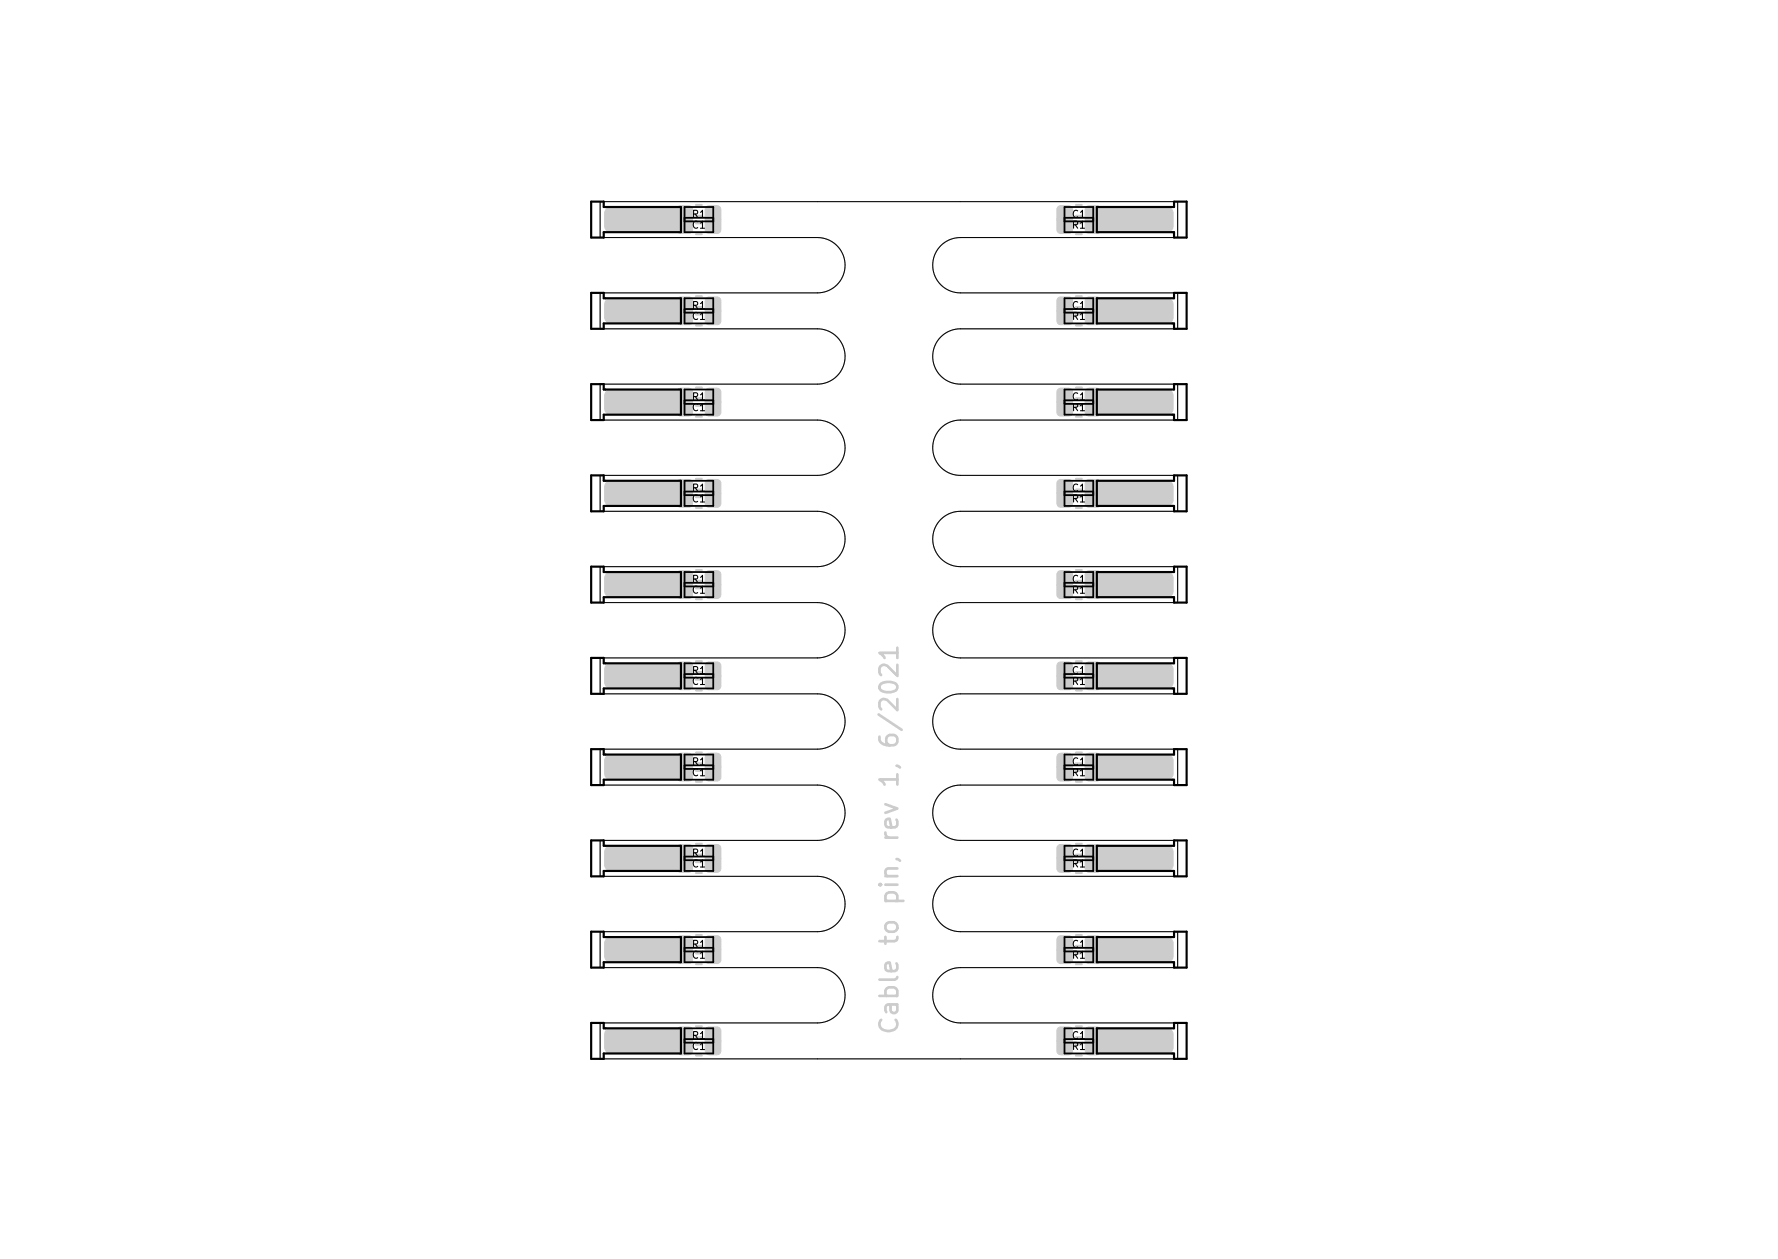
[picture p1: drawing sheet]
<svg xmlns="http://www.w3.org/2000/svg" width="297mm" height="210mm" viewBox="0 0 297 210" stroke-linecap="round" stroke-linejoin="round" font-family="sans-serif">
<defs><g id="words">
<text font-size="4.2" fill="#ccc" x="150.1" y="165.7" transform="rotate(-90 150.1 165.7)">Cable to pin, rev 1, 6/2021</text>
<g font-size="1.7">
<text x="115.7" y="36.4">R1</text>
<text x="115.7" y="38.2">C1</text>
<text x="179.2" y="36.4">C1</text>
<text x="179.2" y="38.2">R1</text>
<text x="115.7" y="51.6">R1</text>
<text x="115.7" y="53.4">C1</text>
<text x="179.2" y="53.4">R1</text>
<text x="179.2" y="51.6">C1</text>
<text x="115.7" y="66.9">R1</text>
<text x="115.7" y="68.7">C1</text>
<text x="179.2" y="68.7">R1</text>
<text x="179.2" y="66.9">C1</text>
<text x="115.7" y="82.1">R1</text>
<text x="115.7" y="83.9">C1</text>
<text x="179.2" y="83.9">R1</text>
<text x="179.2" y="82.1">C1</text>
<text x="115.7" y="97.3">R1</text>
<text x="115.7" y="99.1">C1</text>
<text x="179.2" y="97.3">C1</text>
<text x="179.2" y="99.1">R1</text>
<text x="115.7" y="112.6">R1</text>
<text x="179.2" y="112.6">C1</text>
<text x="115.7" y="114.4">C1</text>
<text x="179.2" y="114.4">R1</text>
<text x="115.7" y="127.8">R1</text>
<text x="115.7" y="129.6">C1</text>
<text x="179.2" y="129.6">R1</text>
<text x="179.2" y="127.8">C1</text>
<text x="115.7" y="143.1">R1</text>
<text x="179.2" y="143.1">C1</text>
<text x="115.7" y="144.9">C1</text>
<text x="179.2" y="144.9">R1</text>
<text x="115.7" y="160.1">C1</text>
<text x="115.7" y="158.3">R1</text>
<text x="179.2" y="160.1">R1</text>
<text x="179.2" y="158.3">C1</text>
<text x="115.7" y="173.5">R1</text>
<text x="179.2" y="173.5">C1</text>
<text x="115.7" y="175.3">C1</text>
<text x="179.2" y="175.3">R1</text>
</g>
</g></defs>
<path d="M100.3 33.7h96.4v6h-36.7a4.6 4.6 0 0 0-4.2 4.8 4.6 4.6 0 0 0 4.6 4.4h36.3v6h-36.7a4.6 4.6 0 0 0-4.2 4.8 4.6 4.6 0 0 0 4.6 4.5h36.3v6h-36.7a4.6 4.6 0 0 0-4.2 4.8 4.6 4.6 0 0 0 4.6 4.4h36.3v6h-36.7a4.6 4.6 0 0 0-4.2 4.8 4.6 4.6 0 0 0 4.6 4.4h36.3v6h-36.7a4.6 4.6 0 0 0-4.2 4.9 4.6 4.6 0 0 0 4.6 4.4h36.3v6h-36.7a4.6 4.6 0 0 0-4.2 4.8 4.6 4.6 0 0 0 4.6 4.4h36.3v6h-36.7a4.6 4.6 0 0 0-4.2 4.8 4.6 4.6 0 0 0 4.6 4.5h36.3v6h-36.7a4.6 4.6 0 0 0-4.2 4.8 4.6 4.6 0 0 0 4.6 4.4h36.3v6h-36.7a4.6 4.6 0 0 0-4.2 4.8 4.6 4.6 0 0 0 4.6 4.4h36.3v6h-96.4v-6h36.7a4.6 4.6 0 0 0 4.2-4.8 4.6 4.6 0 0 0-4.6-4.4h-36.3v-6h36.7a4.6 4.6 0 0 0 4.2-4.8 4.6 4.6 0 0 0-4.6-4.4h-36.3v-6l36.7-.1a4.6 4.6 0 0 0 4.2-4.8 4.6 4.6 0 0 0-4.6-4.4h-36.3v-6h36.7a4.6 4.6 0 0 0 4.2-4.8 4.6 4.6 0 0 0-4.6-4.4h-36.3v-6h36.7a4.6 4.6 0 0 0 4.2-4.8 4.6 4.6 0 0 0-4.6-4.5h-36.3v-6h36.7a4.6 4.6 0 0 0 4.2-4.8 4.6 4.6 0 0 0-4.6-4.4h-36.3v-6h36.7a4.6 4.6 0 0 0 4.2-4.8 4.6 4.6 0 0 0-4.6-4.4h-36.3v-6l36.7-.1a4.6 4.6 0 0 0 4.2-4.8 4.6 4.6 0 0 0-4.6-4.4h-36.3v-6h36.7a4.6 4.6 0 0 0 4.2-4.8 4.6 4.6 0 0 0-4.6-4.4h-36.3z" fill="none" stroke="#ccc" stroke-width=".17"/>
<g fill="#ccc" stroke="#ccc" stroke-width=".17">
<path d="M183.4 172l.7-.3h10.8a1.05 1.05 0 0 1 1.1 1.1v2.1a1.05 1.05 0 0 1-1.1 1h-10.8a1.05 1.05 0 0 1-1-1v-2.2z"/>
<path d="M181.5 34.5l.4-.1 1.4-.1a.66 .66 0 0 1 .6 .7v1.5a.66 .66 0 0 1-.6 .7h-1.4a.66 .66 0 0 1-.6-.7v-1.6z"/>
<path d="M176.8 34.5l.4-.1 1.3-.1a.66 .66 0 0 1 .7 .7v1.5a.66 .66 0 0 1-.7 .7h-1.3a.66 .66 0 0 1-.6-.7v-1.6z"/>
<path d="M181.5 36.3l.4-.1 1.4-.1a.66 .66 0 0 1 .6 .7v1.5a.66 .66 0 0 1-.6 .7h-1.4a.66 .66 0 0 1-.6-.7v-1.6z"/>
<path d="M176.8 36.3l.4-.1 1.3-.1a.66 .66 0 0 1 .7 .7v1.5a.66 .66 0 0 1-.7 .7h-1.3a.66 .66 0 0 1-.6-.7v-1.6z"/>
<path d="M183.4 65.4l.7-.3h10.8a1.05 1.05 0 0 1 1.1 1v2.1a1.05 1.05 0 0 1-1.1 1.1h-10.8a1.05 1.05 0 0 1-1-1.1v-2.2z"/>
<path d="M176.8 143l.4-.2h1.3a.66 .66 0 0 1 .7 .7v1.5a.66 .66 0 0 1-.7 .7h-1.3a.66 .66 0 0 1-.6-.7v-1.6z"/>
<path d="M181.5 143l.4-.2h1.4a.66 .66 0 0 1 .6 .7v1.5a.66 .66 0 0 1-.6 .7h-1.4a.66 .66 0 0 1-.6-.7v-1.6z"/>
<path d="M181.5 158.3l.4-.2h1.4a.66 .66 0 0 1 .6 .6v1.6a.66 .66 0 0 1-.6 .6h-1.4a.66 .66 0 0 1-.6-.6v-1.6z"/>
<path d="M176.8 158.3l.4-.2h1.3a.66 .66 0 0 1 .7 .6v1.6a.66 .66 0 0 1-.7 .6h-1.3a.66 .66 0 0 1-.6-.6v-1.6z"/>
<path d="M183.4 50.1l.7-.3h10.8a1.05 1.05 0 0 1 1.1 1.1v2.1a1.05 1.05 0 0 1-1.1 1h-10.8a1.05 1.05 0 0 1-1-1v-2.2z"/>
<path d="M176.8 51.6l.4-.2h1.3a.66 .66 0 0 1 .7 .6v1.6a.66 .66 0 0 1-.7 .6h-1.3a.66 .66 0 0 1-.6-.6v-1.6z"/>
<path d="M181.5 51.6l.4-.2h1.4a.66 .66 0 0 1 .6 .6v1.6a.66 .66 0 0 1-.6 .6h-1.4a.66 .66 0 0 1-.6-.6v-1.6z"/>
<path d="M183.4 95.8l.7-.3h10.8a1.05 1.05 0 0 1 1.1 1.1v2.1a1.05 1.05 0 0 1-1.1 1h-10.8a1.05 1.05 0 0 1-1-1v-2.2z"/>
<path d="M176.8 82.1l.4-.2h1.3a.66 .66 0 0 1 .7 .6v1.6a.66 .66 0 0 1-.7 .6h-1.3a.66 .66 0 0 1-.6-.6v-1.6z"/>
<path d="M181.5 82.1l.4-.2h1.4a.66 .66 0 0 1 .6 .6v1.6a.66 .66 0 0 1-.6 .6h-1.4a.66 .66 0 0 1-.6-.6v-1.6z"/>
<path d="M183.4 111.1l.7-.3h10.8a1.05 1.05 0 0 1 1.1 1v2.1a1.05 1.05 0 0 1-1.1 1.1h-10.8a1.05 1.05 0 0 1-1-1.1v-2.2z"/>
<path d="M183.4 156.8l.7-.3h10.8a1.05 1.05 0 0 1 1.1 1v2.1a1.05 1.05 0 0 1-1.1 1.1h-10.8a1.05 1.05 0 0 1-1-1.1v-2.2z"/>
<path d="M176.8 141.2l.4-.2h1.3a.66 .66 0 0 1 .7 .7v1.5a.66 .66 0 0 1-.7 .7h-1.3a.66 .66 0 0 1-.6-.7v-1.6z"/>
<path d="M181.5 141.2l.4-.2h1.4a.66 .66 0 0 1 .6 .7v1.5a.66 .66 0 0 1-.6 .7h-1.4a.66 .66 0 0 1-.6-.7v-1.6z"/>
<path d="M181.5 95.5l.4-.2h1.4a.66 .66 0 0 1 .6 .7v1.5a.66 .66 0 0 1-.6 .7h-1.4a.66 .66 0 0 1-.6-.7v-1.6z"/>
<path d="M176.8 95.5l.4-.2h1.3a.66 .66 0 0 1 .7 .7v1.5a.66 .66 0 0 1-.7 .7h-1.3a.66 .66 0 0 1-.6-.7v-1.6z"/>
<path d="M176.8 49.8l.4-.2h1.3a.66 .66 0 0 1 .7 .6v1.6a.66 .66 0 0 1-.7 .6h-1.3a.66 .66 0 0 1-.6-.6v-1.6z"/>
<path d="M181.5 49.8l.4-.2h1.4a.66 .66 0 0 1 .6 .6v1.6a.66 .66 0 0 1-.6 .6h-1.4a.66 .66 0 0 1-.6-.6v-1.6z"/>
<path d="M183.4 34.9l.7-.3h10.8a1.05 1.05 0 0 1 1.1 1v2.1a1.05 1.05 0 0 1-1.1 1.1h-10.8a1.05 1.05 0 0 1-1-1.1v-2.2z"/>
<path d="M181.5 127.8l.4-.2h1.4a.66 .66 0 0 1 .6 .6v1.6a.66 .66 0 0 1-.6 .6h-1.4a.66 .66 0 0 1-.6-.6v-1.6z"/>
<path d="M176.8 127.8l.4-.2h1.3a.66 .66 0 0 1 .7 .6v1.6a.66 .66 0 0 1-.7 .6h-1.3a.66 .66 0 0 1-.6-.6v-1.6z"/>
<path d="M183.4 141.6l.7-.3h10.8a1.05 1.05 0 0 1 1.1 1v2.1a1.05 1.05 0 0 1-1.1 1.1h-10.8a1.05 1.05 0 0 1-1-1.1v-2.2z"/>
<path d="M183.4 80.6l.7-.3h10.8a1.05 1.05 0 0 1 1.1 1v2.1a1.05 1.05 0 0 1-1.1 1.1h-10.8a1.05 1.05 0 0 1-1-1.1v-2.2z"/>
<path d="M176.8 110.7l.4-.1 1.3-.1a.66 .66 0 0 1 .7 .7v1.5a.66 .66 0 0 1-.7 .7h-1.3a.66 .66 0 0 1-.6-.7v-1.6z"/>
<path d="M181.5 110.7l.4-.1 1.4-.1a.66 .66 0 0 1 .6 .7v1.5a.66 .66 0 0 1-.6 .7h-1.4a.66 .66 0 0 1-.6-.7v-1.6z"/>
<path d="M176.8 80.3l.4-.2h1.3a.66 .66 0 0 1 .7 .6v1.6a.66 .66 0 0 1-.7 .6h-1.3a.66 .66 0 0 1-.6-.6v-1.6z"/>
<path d="M181.5 80.3l.4-.2h1.4a.66 .66 0 0 1 .6 .6v1.6a.66 .66 0 0 1-.6 .6h-1.4a.66 .66 0 0 1-.6-.6v-1.6z"/>
<path d="M181.5 156.5l.4-.2h1.4a.66 .66 0 0 1 .6 .6v1.6a.66 .66 0 0 1-.6 .6h-1.4a.66 .66 0 0 1-.6-.6v-1.6z"/>
<path d="M176.8 156.5l.4-.2h1.3a.66 .66 0 0 1 .7 .6v1.6a.66 .66 0 0 1-.7 .6h-1.3a.66 .66 0 0 1-.6-.6v-1.6z"/>
<path d="M183.4 126.3l.7-.3h10.8a1.05 1.05 0 0 1 1.1 1.1v2.1a1.05 1.05 0 0 1-1.1 1h-10.8a1.05 1.05 0 0 1-1-1v-2.2z"/>
<path d="M181.5 66.8l.4-.2h1.4a.66 .66 0 0 1 .6 .7v1.5a.66 .66 0 0 1-.6 .7h-1.4a.66 .66 0 0 1-.6-.7v-1.6z"/>
<path d="M176.8 66.8l.4-.2h1.3a.66 .66 0 0 1 .7 .7v1.5a.66 .66 0 0 1-.7 .7h-1.3a.66 .66 0 0 1-.6-.7v-1.6z"/>
<path d="M181.5 126l.4-.2h1.4a.66 .66 0 0 1 .6 .6v1.6a.66 .66 0 0 1-.6 .6h-1.4a.66 .66 0 0 1-.6-.6v-1.6z"/>
<path d="M176.8 126l.4-.2h1.3a.66 .66 0 0 1 .7 .6v1.6a.66 .66 0 0 1-.7 .6h-1.3a.66 .66 0 0 1-.6-.6v-1.6z"/>
<path d="M176.8 173.5l.4-.2h1.3a.66 .66 0 0 1 .7 .7v1.5a.66 .66 0 0 1-.7 .7h-1.3a.66 .66 0 0 1-.6-.7v-1.6z"/>
<path d="M181.5 173.5l.4-.2h1.4a.66 .66 0 0 1 .6 .7v1.5a.66 .66 0 0 1-.6 .7h-1.4a.66 .66 0 0 1-.6-.7v-1.6z"/>
<path d="M176.8 112.5l.4-.1 1.3-.1a.66 .66 0 0 1 .7 .7v1.5a.66 .66 0 0 1-.7 .7h-1.3a.66 .66 0 0 1-.6-.7v-1.6z"/>
<path d="M181.5 112.5l.4-.1 1.4-.1a.66 .66 0 0 1 .6 .7v1.5a.66 .66 0 0 1-.6 .7h-1.4a.66 .66 0 0 1-.6-.7v-1.6z"/>
<path d="M176.8 171.7l.4-.2h1.3a.66 .66 0 0 1 .7 .7v1.5a.66 .66 0 0 1-.7 .7h-1.3a.66 .66 0 0 1-.6-.7v-1.6z"/>
<path d="M181.5 171.7l.4-.2h1.4a.66 .66 0 0 1 .6 .7v1.5a.66 .66 0 0 1-.6 .7h-1.4a.66 .66 0 0 1-.6-.7v-1.6z"/>
<path d="M181.5 65l.4-.2h1.4a.66 .66 0 0 1 .6 .7v1.5a.66 .66 0 0 1-.6 .7h-1.4a.66 .66 0 0 1-.6-.7v-1.6z"/>
<path d="M176.8 65l.4-.2h1.3a.66 .66 0 0 1 .7 .7v1.5a.66 .66 0 0 1-.7 .7h-1.3a.66 .66 0 0 1-.6-.7v-1.6z"/>
<path d="M181.5 97.3l.4-.2h1.4a.66 .66 0 0 1 .6 .7v1.5a.66 .66 0 0 1-.6 .7h-1.4a.66 .66 0 0 1-.6-.7v-1.6z"/>
<path d="M176.8 97.3l.4-.2h1.3a.66 .66 0 0 1 .7 .7v1.5a.66 .66 0 0 1-.7 .7h-1.3a.66 .66 0 0 1-.6-.7v-1.6z"/>
<path d="M101.3 156.8l.8-.3h10.8a1.05 1.05 0 0 1 1 1v2.1a1.05 1.05 0 0 1-1 1.1h-10.8a1.05 1.05 0 0 1-1.1-1.1v-2.2z"/>
<path d="M118 171.7l.4-.2h1.4a.66 .66 0 0 1 .6 .7v1.5a.66 .66 0 0 1-.6 .7h-1.3a.66 .66 0 0 1-.7-.7v-1.6z"/>
<path d="M113.3 171.7l.4-.2h1.4a.66 .66 0 0 1 .6 .7v1.5a.66 .66 0 0 1-.6 .7h-1.4a.66 .66 0 0 1-.6-.7v-1.6z"/>
<path d="M101.3 141.6l.8-.3h10.8a1.05 1.05 0 0 1 1 1v2.1a1.05 1.05 0 0 1-1 1.1h-10.8a1.05 1.05 0 0 1-1.1-1.1v-2.2z"/>
<path d="M113.3 158.3l.4-.2h1.4a.66 .66 0 0 1 .6 .6v1.6a.66 .66 0 0 1-.6 .6h-1.4a.66 .66 0 0 1-.6-.6v-1.6z"/>
<path d="M118 158.3l.4-.2h1.4a.66 .66 0 0 1 .6 .6v1.6a.66 .66 0 0 1-.6 .6h-1.3a.66 .66 0 0 1-.7-.6v-1.6z"/>
<path d="M101.3 172l.8-.3h10.8a1.05 1.05 0 0 1 1 1.1v2.1a1.05 1.05 0 0 1-1 1h-10.8a1.05 1.05 0 0 1-1.1-1v-2.2z"/>
<path d="M118 143l.4-.2h1.4a.66 .66 0 0 1 .6 .7v1.5a.66 .66 0 0 1-.6 .7h-1.3a.66 .66 0 0 1-.7-.7v-1.6z"/>
<path d="M113.3 143l.4-.2h1.4a.66 .66 0 0 1 .6 .7v1.5a.66 .66 0 0 1-.6 .7h-1.4a.66 .66 0 0 1-.6-.7v-1.6z"/>
<path d="M118 173.5l.4-.2h1.4a.66 .66 0 0 1 .6 .7v1.5a.66 .66 0 0 1-.6 .7h-1.3a.66 .66 0 0 1-.7-.7v-1.6z"/>
<path d="M113.3 173.5l.4-.2h1.4a.66 .66 0 0 1 .6 .7v1.5a.66 .66 0 0 1-.6 .7h-1.4a.66 .66 0 0 1-.6-.7v-1.6z"/>
<path d="M118 141.2l.4-.2h1.4a.66 .66 0 0 1 .6 .7v1.5a.66 .66 0 0 1-.6 .7h-1.3a.66 .66 0 0 1-.7-.7v-1.6z"/>
<path d="M113.3 141.2l.4-.2h1.4a.66 .66 0 0 1 .6 .7v1.5a.66 .66 0 0 1-.6 .7h-1.4a.66 .66 0 0 1-.6-.7v-1.6z"/>
<path d="M113.3 156.5l.4-.2h1.4a.66 .66 0 0 1 .6 .6v1.6a.66 .66 0 0 1-.6 .6h-1.4a.66 .66 0 0 1-.6-.6v-1.6z"/>
<path d="M118 156.5l.4-.2h1.4a.66 .66 0 0 1 .6 .6v1.6a.66 .66 0 0 1-.6 .6h-1.3a.66 .66 0 0 1-.7-.6v-1.6z"/>
<path d="M118 110.7l.4-.1 1.4-.1a.66 .66 0 0 1 .6 .7v1.5a.66 .66 0 0 1-.6 .7h-1.3a.66 .66 0 0 1-.7-.7v-1.6z"/>
<path d="M113.3 110.7l.4-.1 1.4-.1a.66 .66 0 0 1 .6 .7v1.5a.66 .66 0 0 1-.6 .7h-1.4a.66 .66 0 0 1-.6-.7v-1.6z"/>
<path d="M113.3 95.5l.4-.2h1.4a.66 .66 0 0 1 .6 .7v1.5a.66 .66 0 0 1-.6 .7h-1.4a.66 .66 0 0 1-.6-.7v-1.6z"/>
<path d="M118 95.5l.4-.2h1.4a.66 .66 0 0 1 .6 .7v1.5a.66 .66 0 0 1-.6 .7h-1.3a.66 .66 0 0 1-.7-.7v-1.6z"/>
<path d="M101.3 95.8l.8-.3h10.8a1.05 1.05 0 0 1 1 1.1v2.1a1.05 1.05 0 0 1-1 1h-10.8a1.05 1.05 0 0 1-1.1-1v-2.2z"/>
<path d="M118 112.5l.4-.1 1.4-.1a.66 .66 0 0 1 .6 .7v1.5a.66 .66 0 0 1-.6 .7h-1.3a.66 .66 0 0 1-.7-.7v-1.6z"/>
<path d="M113.3 112.5l.4-.1 1.4-.1a.66 .66 0 0 1 .6 .7v1.5a.66 .66 0 0 1-.6 .7h-1.4a.66 .66 0 0 1-.6-.7v-1.6z"/>
<path d="M113.3 126l.4-.2h1.4a.66 .66 0 0 1 .6 .6v1.6a.66 .66 0 0 1-.6 .6h-1.4a.66 .66 0 0 1-.6-.6v-1.6z"/>
<path d="M118 126l.4-.2h1.4a.66 .66 0 0 1 .6 .6v1.6a.66 .66 0 0 1-.6 .6h-1.3a.66 .66 0 0 1-.7-.6v-1.6z"/>
<path d="M101.3 111.1l.8-.3h10.8a1.05 1.05 0 0 1 1 1v2.1a1.05 1.05 0 0 1-1 1.1h-10.8a1.05 1.05 0 0 1-1.1-1.1v-2.2z"/>
<path d="M113.3 97.3l.4-.2h1.4a.66 .66 0 0 1 .6 .7v1.5a.66 .66 0 0 1-.6 .7h-1.4a.66 .66 0 0 1-.6-.7v-1.6z"/>
<path d="M118 97.3l.4-.2h1.4a.66 .66 0 0 1 .6 .7v1.5a.66 .66 0 0 1-.6 .7h-1.3a.66 .66 0 0 1-.7-.7v-1.6z"/>
<path d="M101.3 126.3l.8-.3h10.8a1.05 1.05 0 0 1 1 1.1v2.1a1.05 1.05 0 0 1-1 1h-10.8a1.05 1.05 0 0 1-1.1-1v-2.2z"/>
<path d="M113.3 127.8l.4-.2h1.4a.66 .66 0 0 1 .6 .6v1.6a.66 .66 0 0 1-.6 .6h-1.4a.66 .66 0 0 1-.6-.6v-1.6z"/>
<path d="M118 127.8l.4-.2h1.4a.66 .66 0 0 1 .6 .6v1.6a.66 .66 0 0 1-.6 .6h-1.3a.66 .66 0 0 1-.7-.6v-1.6z"/>
<path d="M118 80.3l.4-.2h1.4a.66 .66 0 0 1 .6 .6v1.6a.66 .66 0 0 1-.6 .6h-1.3a.66 .66 0 0 1-.7-.6v-1.6z"/>
<path d="M113.3 80.3l.4-.2h1.4a.66 .66 0 0 1 .6 .6v1.6a.66 .66 0 0 1-.6 .6h-1.4a.66 .66 0 0 1-.6-.6v-1.6z"/>
<path d="M118 82.1l.4-.2h1.4a.66 .66 0 0 1 .6 .6v1.6a.66 .66 0 0 1-.6 .6h-1.3a.66 .66 0 0 1-.7-.6v-1.6z"/>
<path d="M113.3 82.1l.4-.2h1.4a.66 .66 0 0 1 .6 .6v1.6a.66 .66 0 0 1-.6 .6h-1.4a.66 .66 0 0 1-.6-.6v-1.6z"/>
<path d="M101.3 80.6l.8-.3h10.8a1.05 1.05 0 0 1 1 1v2.1a1.05 1.05 0 0 1-1 1.1h-10.8a1.05 1.05 0 0 1-1.1-1.1v-2.2z"/>
<path d="M113.3 65l.4-.2h1.4a.66 .66 0 0 1 .6 .7v1.5a.66 .66 0 0 1-.6 .7h-1.4a.66 .66 0 0 1-.6-.7v-1.6z"/>
<path d="M118 65l.4-.2h1.4a.66 .66 0 0 1 .6 .7v1.5a.66 .66 0 0 1-.6 .7h-1.3a.66 .66 0 0 1-.7-.7v-1.6z"/>
<path d="M101.3 65.4l.8-.3h10.8a1.05 1.05 0 0 1 1 1v2.1a1.05 1.05 0 0 1-1 1.1h-10.8a1.05 1.05 0 0 1-1.1-1.1v-2.2z"/>
<path d="M113.3 66.8l.4-.2h1.4a.66 .66 0 0 1 .6 .7v1.5a.66 .66 0 0 1-.6 .7h-1.4a.66 .66 0 0 1-.6-.7v-1.6z"/>
<path d="M118 66.8l.4-.2h1.4a.66 .66 0 0 1 .6 .7v1.5a.66 .66 0 0 1-.6 .7h-1.3a.66 .66 0 0 1-.7-.7v-1.6z"/>
<path d="M101.3 50.1l.8-.3h10.8a1.05 1.05 0 0 1 1 1.1v2.1a1.05 1.05 0 0 1-1 1h-10.8a1.05 1.05 0 0 1-1.1-1v-2.2z"/>
<path d="M118 49.8l.4-.2h1.4a.66 .66 0 0 1 .6 .6v1.6a.66 .66 0 0 1-.6 .6h-1.3a.66 .66 0 0 1-.7-.6v-1.6z"/>
<path d="M113.3 49.8l.4-.2h1.4a.66 .66 0 0 1 .6 .6v1.6a.66 .66 0 0 1-.6 .6h-1.4a.66 .66 0 0 1-.6-.6v-1.6z"/>
<path d="M118 51.6l.4-.2h1.4a.66 .66 0 0 1 .6 .6v1.6a.66 .66 0 0 1-.6 .6h-1.3a.66 .66 0 0 1-.7-.6v-1.6z"/>
<path d="M113.3 51.6l.4-.2h1.4a.66 .66 0 0 1 .6 .6v1.6a.66 .66 0 0 1-.6 .6h-1.4a.66 .66 0 0 1-.6-.6v-1.6z"/>
<path d="M101.3 34.9l.8-.3h10.8a1.05 1.05 0 0 1 1 1v2.1a1.05 1.05 0 0 1-1 1.1h-10.8a1.05 1.05 0 0 1-1.1-1.1v-2.2z"/>
<path d="M113.3 34.5l.4-.1 1.4-.1a.66 .66 0 0 1 .6 .7v1.5a.66 .66 0 0 1-.6 .7h-1.4a.66 .66 0 0 1-.6-.7v-1.6z"/>
<path d="M118 34.5l.4-.1 1.4-.1a.66 .66 0 0 1 .6 .7v1.5a.66 .66 0 0 1-.6 .7h-1.3a.66 .66 0 0 1-.7-.7v-1.6z"/>
<path d="M113.3 36.3l.4-.1 1.4-.1a.66 .66 0 0 1 .6 .7v1.5a.66 .66 0 0 1-.6 .7h-1.4a.66 .66 0 0 1-.6-.7v-1.6z"/>
<path d="M118 36.3l.4-.1 1.4-.1a.66 .66 0 0 1 .6 .7v1.5a.66 .66 0 0 1-.6 .7h-1.3a.66 .66 0 0 1-.7-.7v-1.6z"/>
</g>
<path d="M147.2 114.2a2.33 2.33 0 0 1 2.6 .1 .71 .71 0 0 1-.5 1.2 1.76 1.76 0 0 1-2.4-.6v-.3zM149.9 111v1.9l-1.7-1.7a.81 .81 0 0 0-1.3 .4v.7l.3 .4M149.9 109h-3l.4 .3 .5 .6M149.9 108.2v1.7M147.2 170.3a1.12 1.12 0 0 0-.2 1.3 1.12 1.12 0 0 0 1.2 .6 1.27 1.27 0 0 0 1.3-.4 1.27 1.27 0 0 0 .3-1.3l-.2-.2M148.6 167.7l.2 .3v.7a.59 .59 0 0 0 .5 .5 .59 .59 0 0 0 .6-.5v-.7l-.1-.3M149.9 167.7h-1.6l-.2 .2-.2 .3v.5l.2 .3" fill="none" stroke="#ccc" stroke-width=".45"/>
<g fill="none" stroke="#ccc" stroke-width=".36">
<path d="M116.3 34.2h.9M116.3 39.1h.9M179.8 34.2h.9M179.8 39.1h.9M116.3 54.3h.9M116.3 49.5h.9M179.8 54.3h.9M179.8 49.5h.9M116.3 80h.9M116.3 69.6h.9M116.3 64.7h.9M179.8 80h.9"/>
<path d="M179.8 69.6h.9M179.8 64.7h.9M116.3 84.8h.9M116.3 95.2h.9M179.8 84.8h.9M179.8 95.2h.9M116.3 110.4h.9M116.3 115.3h.9M116.3 100.1h.9M179.8 110.4h.9M179.8 115.3h.9M179.8 100.1h.9"/>
<path d="M116.3 130.5h.9M116.3 125.7h.9M179.8 130.5h.9M179.8 125.7h.9M116.3 145.8h.9M116.3 140.9h.9M116.3 156.2h.9M179.8 145.8h.9M179.8 140.9h.9M179.8 156.2h.9M116.3 161h.9M116.3 176.3h.9"/>
<path d="M116.3 171.4h.9M179.8 161h.9M179.8 176.3h.9M179.8 171.4h.9"/>
</g>
<path d="M100.3 33.7h96.4v6h-36.7a4.6 4.6 0 0 0-4.2 4.8 4.6 4.6 0 0 0 4.6 4.4h36.3v6h-36.7a4.6 4.6 0 0 0-4.2 4.8 4.6 4.6 0 0 0 4.6 4.5h36.3v6h-36.7a4.6 4.6 0 0 0-4.2 4.8 4.6 4.6 0 0 0 4.6 4.4h36.3v6h-36.7a4.6 4.6 0 0 0-4.2 4.8 4.6 4.6 0 0 0 4.6 4.4h36.3v6h-36.7a4.6 4.6 0 0 0-4.2 4.9 4.6 4.6 0 0 0 4.6 4.4h36.3v6h-36.7a4.6 4.6 0 0 0-4.2 4.8 4.6 4.6 0 0 0 4.6 4.4h36.3v6h-36.7a4.6 4.6 0 0 0-4.2 4.8 4.6 4.6 0 0 0 4.6 4.5h36.3v6h-36.7a4.6 4.6 0 0 0-4.2 4.8 4.6 4.6 0 0 0 4.6 4.4h36.3v6h-36.7a4.6 4.6 0 0 0-4.2 4.8 4.6 4.6 0 0 0 4.6 4.4h36.3v6h-96.4v-6h36.7a4.6 4.6 0 0 0 4.2-4.8 4.6 4.6 0 0 0-4.6-4.4h-36.3v-6h36.7a4.6 4.6 0 0 0 4.2-4.8 4.6 4.6 0 0 0-4.6-4.4h-36.3v-6l36.7-.1a4.6 4.6 0 0 0 4.2-4.8 4.6 4.6 0 0 0-4.6-4.4h-36.3v-6h36.7a4.6 4.6 0 0 0 4.2-4.8 4.6 4.6 0 0 0-4.6-4.4h-36.3v-6h36.7a4.6 4.6 0 0 0 4.2-4.8 4.6 4.6 0 0 0-4.6-4.5h-36.3v-6h36.7a4.6 4.6 0 0 0 4.2-4.8 4.6 4.6 0 0 0-4.6-4.4h-36.3v-6h36.7a4.6 4.6 0 0 0 4.2-4.8 4.6 4.6 0 0 0-4.6-4.4h-36.3v-6l36.7-.1a4.6 4.6 0 0 0 4.2-4.8 4.6 4.6 0 0 0-4.6-4.4h-36.3v-6h36.7a4.6 4.6 0 0 0 4.2-4.8 4.6 4.6 0 0 0-4.6-4.4h-36.3z" fill="none" stroke="#000" stroke-width=".17"/>
<g fill="none" stroke="#000" stroke-width=".36">
<path d="M98.8 33.7h2.1v.9h12.9v4.2h-12.9v.9h-2.1zM183.2 34.6h12.9v-.9h2.1v6h-2.1v-.9h-12.9zM98.8 48.9h2.1v.9h12.9v4.2h-12.9v.9h-2.1zM183.2 49.8h12.9v-.9h2.1v6h-2.1v-.9h-12.9zM98.8 64.2h2.1v.9h12.9v4.2h-12.9v.9h-2.1zM98.8 79.4h2.1v.9h12.9v4.2h-12.9v.9h-2.1zM183.2 65.1h12.9v-.9h2.1v6h-2.1v-.9h-12.9zM98.8 94.6h2.1v.9h12.9v4.2h-12.9v.9h-2.1zM183.2 80.3h12.9v-.9h2.1v6h-2.1v-.9h-12.9zM183.2 95.5h12.9v-.9h2.1v6h-2.1v-.9h-12.9zM98.8 109.9h2.1v.9h12.9v4.2h-12.9v.9h-2.1zM183.2 110.8h12.9v-.9h2.1v6h-2.1v-.9h-12.9z"/>
<path d="M98.8 125.1h2.1v.9h12.9v4.2h-12.9v.9h-2.1zM183.2 126h12.9v-.9h2.1v6h-2.1v-.9h-12.9zM98.8 155.6h2.1v.9h12.9v4.2h-12.9v.9h-2.1zM98.8 140.4h2.1v.9h12.9v4.2h-12.9v.9h-2.1zM183.2 141.3h12.9v-.9h2.1v6h-2.1v-.9h-12.9zM183.2 156.5h12.9v-.9h2.1v6h-2.1v-.9h-12.9zM98.8 170.8h2.1v.9h12.9v4.2h-12.9v.9h-2.1zM183.2 171.7h12.9v-.9h2.1v6h-2.1v-.9h-12.9z"/>
</g>
<g fill="none" stroke="#000" stroke-width=".3">
<path d="M114.4 37h4.8M114.4 34.6h4.8v4.2h-4.8zM114.4 36.4h4.8M177.8 37h4.8M177.8 34.6h4.8v4.2h-4.8zM177.8 36.4h4.8M114.4 51.6h4.8M114.4 49.8h4.8v4.2h-4.8zM114.4 52.2h4.8M177.8 49.8h4.8v4.2h-4.8zM177.8 51.6h4.8M177.8 52.2h4.8"/>
<path d="M114.4 65.1h4.8v4.2h-4.8zM114.4 66.9h4.8M114.4 67.5h4.8M177.8 65.1h4.8v4.2h-4.8zM177.8 66.9h4.8M177.8 67.5h4.8M114.4 82.1h4.8M114.4 80.3h4.8v4.2h-4.8zM114.4 97.9h4.8M114.4 95.5h4.8v4.2h-4.8zM114.4 82.7h4.8M114.4 97.3h4.8"/>
<path d="M177.8 80.3h4.8v4.2h-4.8zM177.8 95.5h4.8v4.2h-4.8zM177.8 82.1h4.8M177.8 97.9h4.8M177.8 82.7h4.8M177.8 97.3h4.8M114.4 110.8h4.8v4.2h-4.8zM114.4 113.2h4.8M114.4 112.6h4.8M177.8 110.8h4.8v4.2h-4.8zM177.8 113.2h4.8M177.8 112.6h4.8"/>
<path d="M114.4 126h4.8v4.2h-4.8zM114.4 127.8h4.8M114.4 128.4h4.8M177.8 126h4.8v4.2h-4.8zM177.8 127.8h4.8M177.8 128.4h4.8M114.4 143.1h4.8M114.4 141.3h4.8v4.2h-4.8zM114.4 156.5h4.8v4.2h-4.8zM114.4 158.3h4.8M114.4 143.7h4.8M114.4 158.9h4.8"/>
<path d="M177.8 141.3h4.8v4.2h-4.8zM177.8 156.5h4.8v4.2h-4.8zM177.8 143.1h4.8M177.8 158.3h4.8M177.8 143.7h4.8M177.8 158.9h4.8M114.4 173.5h4.8M114.4 171.7h4.8v4.2h-4.8zM114.4 174.1h4.8M177.8 171.7h4.8v4.2h-4.8zM177.8 173.5h4.8M177.8 174.1h4.8"/>
</g>
<use href="#words"/>
</svg>
